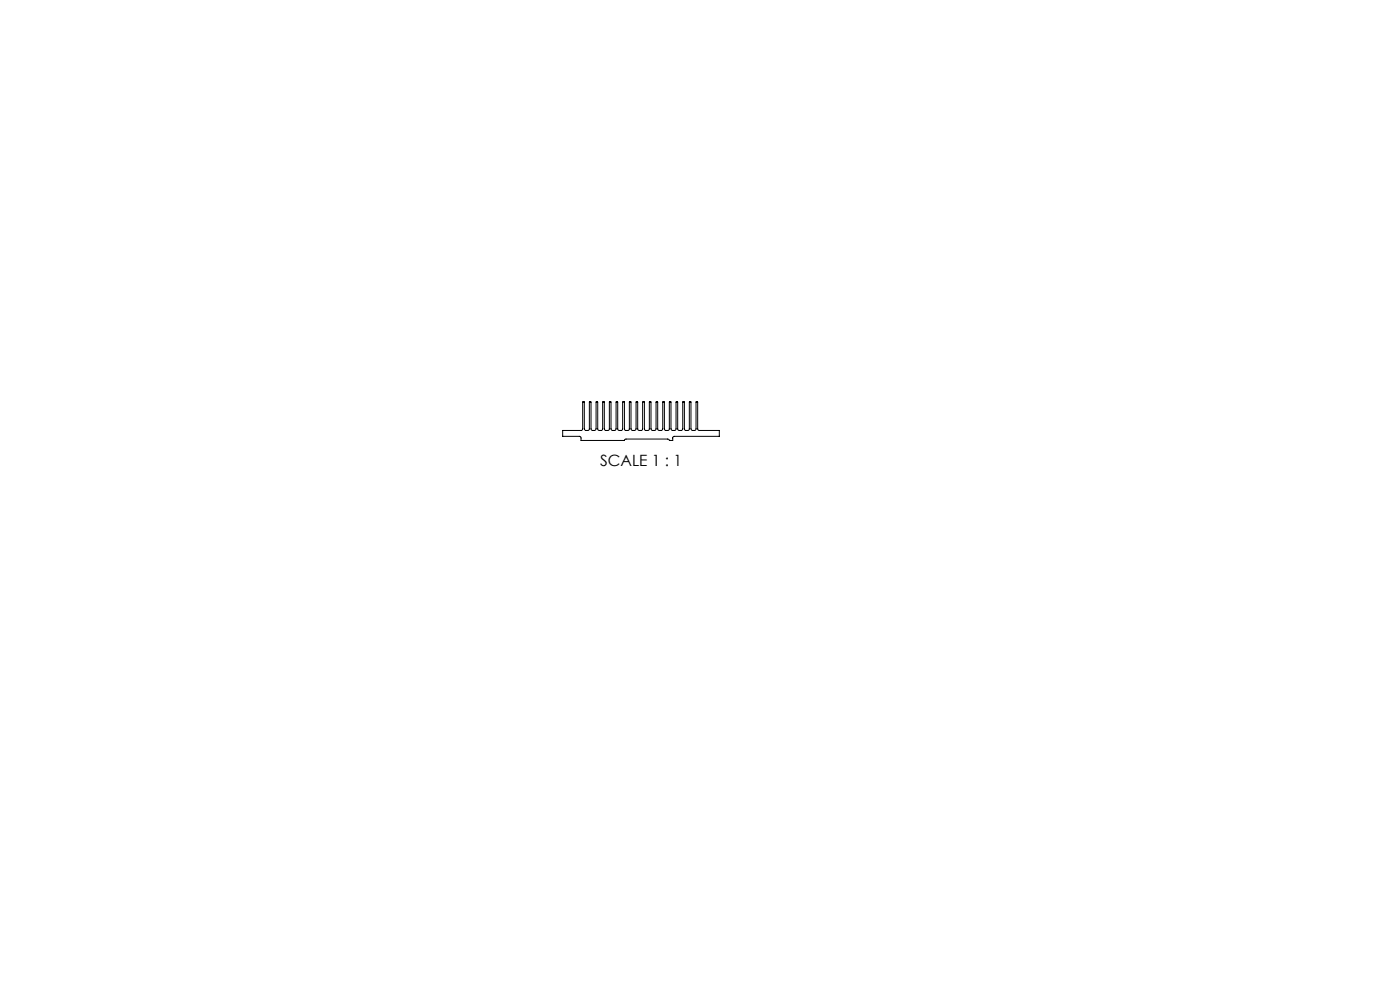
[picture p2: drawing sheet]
<svg xmlns="http://www.w3.org/2000/svg" width="420mm" height="297mm" viewBox="0 0 420 297" stroke-linecap="round" stroke-linejoin="round" font-family="sans-serif">
<defs><g id="words">
<text font-size="4.7" x="180" y="139.6">SCALE 1 : 1</text>
</g></defs>
<path d="M174.8 120.5l.5-.1v8.1l.4 .5 .9-.1 .2-.3v-8.2l.5 .1v8.1l.4 .4h.8l.3-.5v-8.1l.5 .1v8.1l.4 .4h.8l.3-.4v-8.2h.5v8.1l.4 .5h.7l.4-.4v-8.2l.5 .1v8.1l.2 .3 .9 .1 .4-.5v-8.1l.5 .1v8.1l.2 .3 .9 .1 .4-.4v-8.2l.5 .1v8.1l.2 .3 .9 .1 .4-.4v-8.2l.5 .1v8.1l.2 .3 .9 .1 .4-.5 .1-8.1 .4 .1v8.1l.2 .3 .9 .1 .4-.4v-8.2l.5 .1v8.1l.2 .3 .9 .1 .4-.4v-8.2l.5 .1 .1 8.4 1 .1 .4-.4 .1-8.2 .4 .1v8.2l.4 .3h.7l.4-.5v-8.1h.5v8.2l.4 .4 1-.2 .1-8.3 .5-.1v8.1l.4 .5 .9-.1 .2-.3v-8.1l.5-.1v8.2l.4 .4h.8l.3-.5v-8.1h.5v8.2l.4 .4h.8l.3-.4v-8.1l.5-.1v8.1l.3 .5h.8l.4-.4v-8.1l.5-.1v8.3l.4 .3h6.1v1.8h-13.6l-.4 .4v.8h-1l-.4-.4h-12.7l-.4 .4h-13v-.8l-.4-.4h-5.1v-1.8h5.6l.3-.2z" fill="none" stroke="#000" stroke-width=".3"/>
<use href="#words"/>
</svg>
